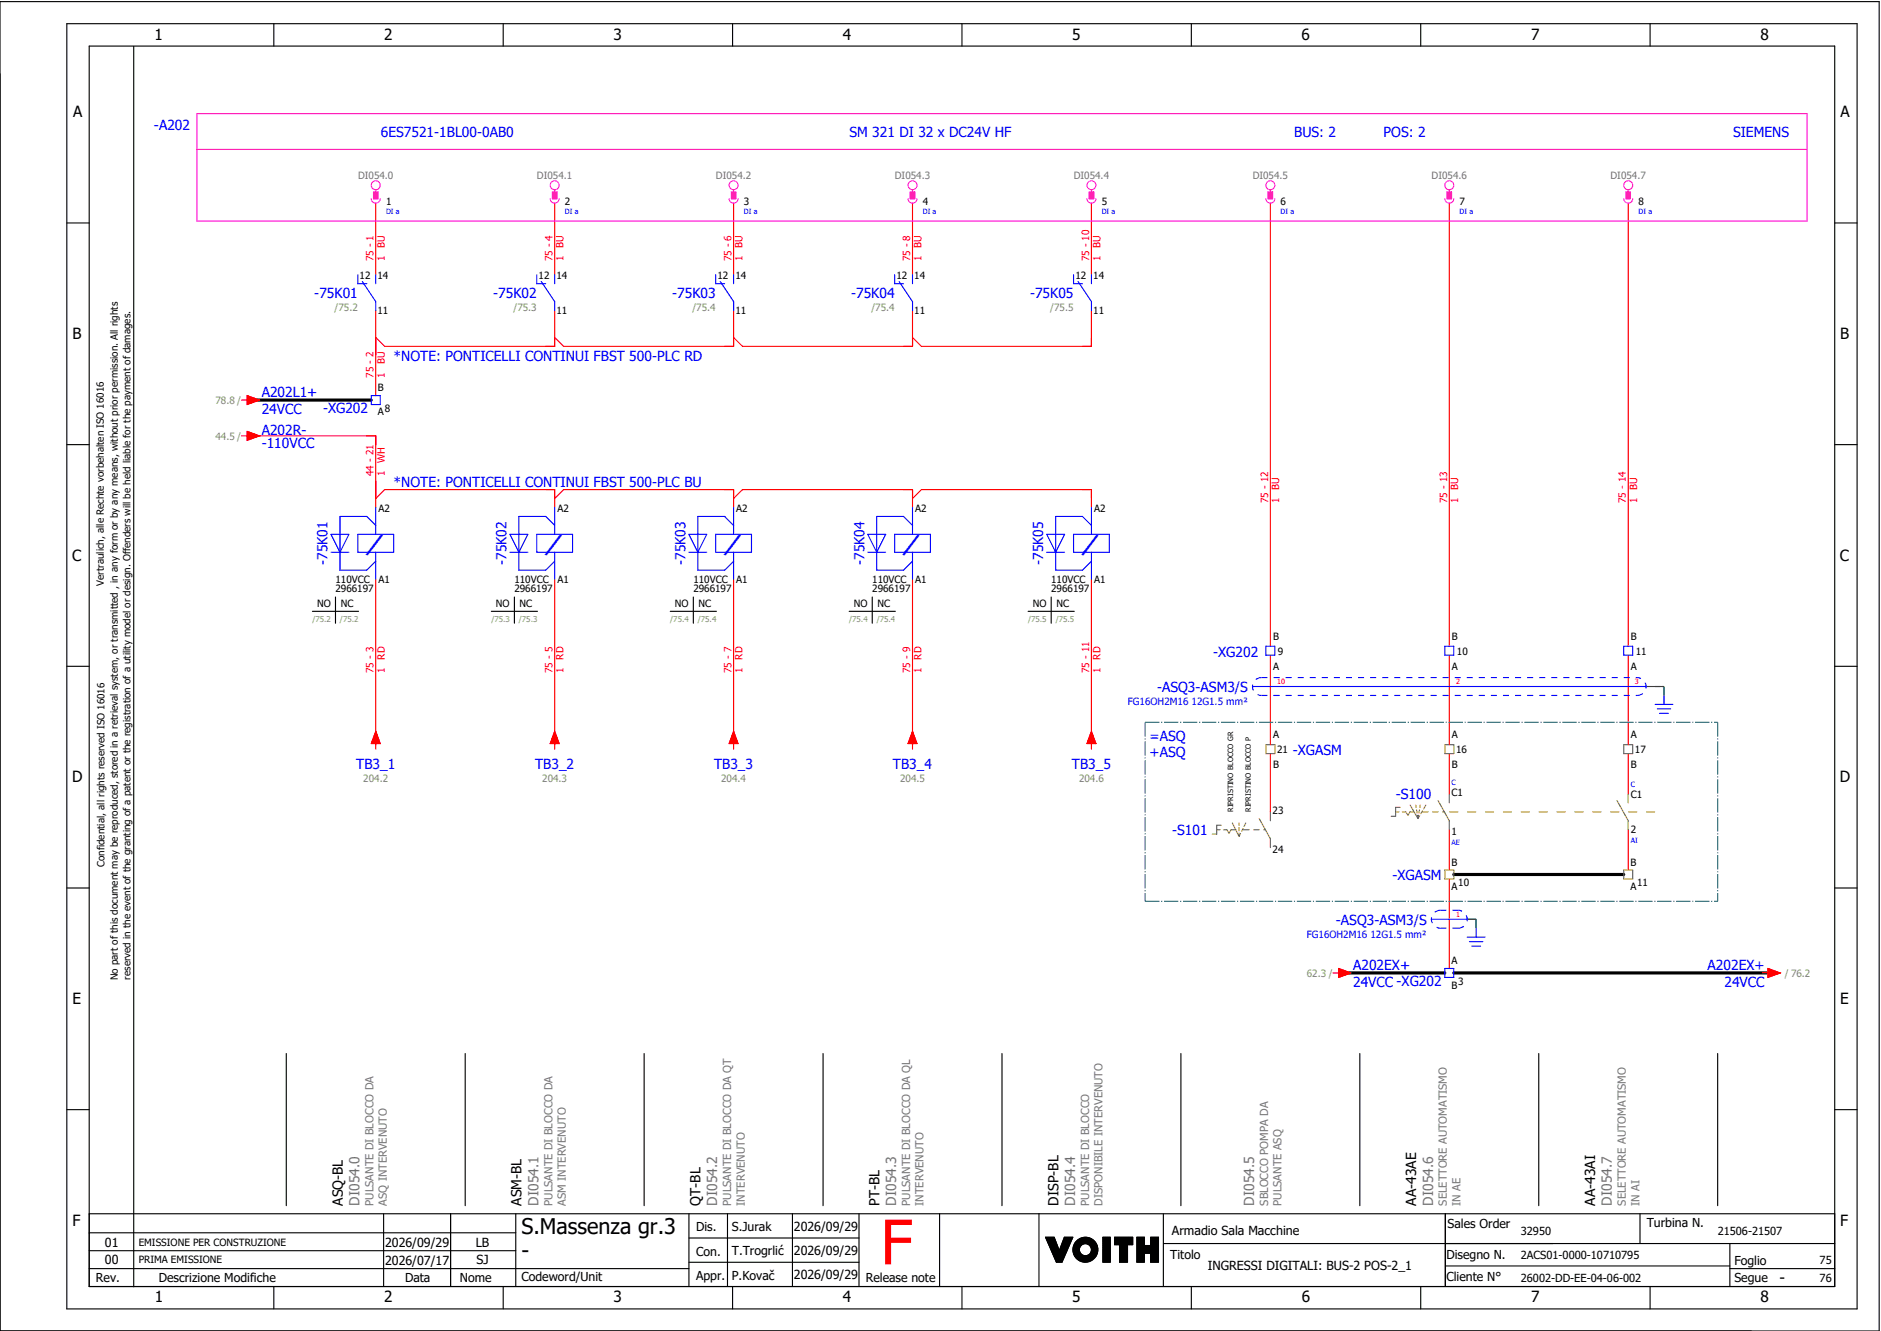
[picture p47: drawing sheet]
<svg xmlns="http://www.w3.org/2000/svg" width="421mm" height="297mm" viewBox="0 0 421 297" stroke-linecap="round" stroke-linejoin="round" font-family="sans-serif">
<defs><g id="words">
<text font-size="13.8" fill="#f00" x="196.9" y="282.5">F</text>
<g font-size="5.8" fill="#00f">
<text x="82.2" y="123.1" transform="rotate(20 82.2 123.1)">/</text>
<text x="122.2" y="123.1" transform="rotate(20 122.2 123.1)">/</text>
<text x="162.2" y="123.1" transform="rotate(20 162.2 123.1)">/</text>
<text x="202.2" y="123.1" transform="rotate(20 202.2 123.1)">/</text>
<text x="242.2" y="123.1" transform="rotate(20 242.2 123.1)">/</text>
</g>
<g font-size="4.8">
<text x="116.6" y="275.8">S.Massenza gr.3</text>
<text x="116.6" y="281.1">-</text>
</g>
<g font-size="3.4">
<text x="34.5" y="9">1</text>
<text x="85.9" y="9">2</text>
<text x="137.1" y="9">3</text>
<text x="188.4" y="9">4</text>
<text x="239.7" y="9">5</text>
<text x="291" y="9">6</text>
<text x="342.3" y="9">7</text>
<text x="393.5" y="9">8</text>
<text x="16.3" y="26.2">A</text>
<text x="411.5" y="26.2">A</text>
<text x="16.2" y="75.8">B</text>
<text x="411.4" y="75.8">B</text>
<text x="16.1" y="125.3">C</text>
<text x="411.3" y="125.3">C</text>
<text x="16.1" y="174.8">D</text>
<text x="411.3" y="174.8">D</text>
<text x="16.2" y="224.4">E</text>
<text x="411.4" y="224.4">E</text>
<text x="16.2" y="273.9">F</text>
<text x="411.4" y="273.9">F</text>
<text x="397.8" y="286.6">-</text>
<text x="34.6" y="291">1</text>
<text x="85.9" y="291">2</text>
<text x="137.2" y="291">3</text>
<text x="188.4" y="291">4</text>
<text x="239.7" y="291">5</text>
<text x="291" y="291">6</text>
<text x="342.3" y="291">7</text>
<text x="393.6" y="291">8</text>
</g>
<g font-size="3.1" fill="#00f">
<text x="34.4" y="29">-A202</text>
<text x="85.1" y="30.6">6ES7521-1BL00-0AB0</text>
<text x="189.9" y="30.6">SM 321 DI 32 x DC24V HF</text>
<text x="289.3" y="30.6">BUS: 2</text>
<text x="309.3" y="30.6">POS: 2</text>
<text x="387.4" y="30.6">SIEMENS</text>
<text x="70.3" y="66.6">-75K01</text>
<text x="110.3" y="66.6">-75K02</text>
<text x="150.3" y="66.6">-75K03</text>
<text x="190.3" y="66.6">-75K04</text>
<text x="230.3" y="66.6">-75K05</text>
<text x="88" y="80.8">*NOTE: PONTICELLI CONTINUI FBST 500-PLC RD</text>
<text x="58.5" y="88.6">A202L1+</text>
<text x="58.5" y="92.5">24VCC</text>
<text x="72.2" y="92.3">-XG202</text>
<text x="58.5" y="97.1">A202R-</text>
<text x="58.5" y="100.1">-110VCC</text>
<text x="88" y="108.8">*NOTE: PONTICELLI CONTINUI FBST 500-PLC BU</text>
<text x="73.2" y="126.3" transform="rotate(-90 73.2 126.3)">-75K01</text>
<text x="113.2" y="126.3" transform="rotate(-90 113.2 126.3)">-75K02</text>
<text x="153.2" y="126.3" transform="rotate(-90 153.2 126.3)">-75K03</text>
<text x="193.2" y="126.3" transform="rotate(-90 193.2 126.3)">-75K04</text>
<text x="233.2" y="126.3" transform="rotate(-90 233.2 126.3)">-75K05</text>
<text x="271.2" y="146.7">-XG202</text>
<text x="258.7" y="154.6">-ASQ3-ASM3/S</text>
<text x="257" y="165.5">=ASQ</text>
<text x="79.6" y="171.8">TB3_1</text>
<text x="119.6" y="171.8">TB3_2</text>
<text x="159.6" y="171.8">TB3_3</text>
<text x="199.6" y="171.8">TB3_4</text>
<text x="239.6" y="171.8">TB3_5</text>
<text x="257" y="169.3">+ASQ</text>
<text x="289" y="168.7">-XGASM</text>
<text x="312.1" y="178.6">-S100</text>
<text x="262.1" y="186.6">-S101</text>
<text x="311.3" y="196.6">-XGASM</text>
<text x="298.7" y="206.6">-ASQ3-ASM3/S</text>
<text x="302.5" y="216.6">A202EX+</text>
<text x="302.5" y="220.5">24VCC -XG202</text>
<text x="381.7" y="216.8">A202EX+</text>
<text x="385.5" y="220.5">24VCC</text>
</g>
<g font-size="3.1">
<text x="76.6" y="269.4" transform="rotate(-90 76.6 269.4)">ASQ-BL</text>
<text x="116.6" y="269.4" transform="rotate(-90 116.6 269.4)">ASM-BL</text>
<text x="156.6" y="269.4" transform="rotate(-90 156.6 269.4)">QT-BL</text>
<text x="196.6" y="269.4" transform="rotate(-90 196.6 269.4)">PT-BL</text>
<text x="236.6" y="269.4" transform="rotate(-90 236.6 269.4)">DISP-BL</text>
<text x="316.6" y="269.4" transform="rotate(-90 316.6 269.4)">AA-43AE</text>
<text x="356.6" y="269.4" transform="rotate(-90 356.6 269.4)">AA-43AI</text>
</g>
<g font-size="3.1" fill="#767676">
<text x="80.4" y="269.4" transform="rotate(-90 80.4 269.4)">DI054.0</text>
<text x="120.4" y="269.4" transform="rotate(-90 120.4 269.4)">DI054.1</text>
<text x="160.4" y="269.4" transform="rotate(-90 160.4 269.4)">DI054.2</text>
<text x="200.4" y="269.4" transform="rotate(-90 200.4 269.4)">DI054.3</text>
<text x="240.4" y="269.4" transform="rotate(-90 240.4 269.4)">DI054.4</text>
<text x="280.4" y="269.4" transform="rotate(-90 280.4 269.4)">DI054.5</text>
<text x="320.4" y="269.4" transform="rotate(-90 320.4 269.4)">DI054.6</text>
<text x="360.4" y="269.4" transform="rotate(-90 360.4 269.4)">DI054.7</text>
</g>
<g font-size="2.8">
<text x="155.6" y="275.1">Dis.</text>
<text x="163.6" y="275.1">S.Jurak</text>
<text x="177.5" y="275">2026/09/29</text>
<text x="262" y="275.8">Armadio Sala Macchine</text>
<text x="323.6" y="274.3">Sales Order</text>
<text x="368.1" y="274.2">Turbina N.</text>
<text x="23.4" y="278.6">01</text>
<text x="86.1" y="278.6">2026/09/29</text>
<text x="106.3" y="278.6">LB</text>
<text x="155.6" y="280.5">Con.</text>
<text x="163.6" y="280.5">T.Trogrlić</text>
<text x="177.5" y="280.4">2026/09/29</text>
<text x="261.6" y="281.3">Titolo</text>
<text x="323.4" y="281.2">Disegno N.</text>
<text x="21.4" y="286.5">Rev.</text>
<text x="23.4" y="282.5">00</text>
<text x="35.5" y="286.4">Descrizione Modifiche</text>
<text x="86.1" y="282.6">2026/07/17</text>
<text x="90.5" y="286.5">Data</text>
<text x="102.8" y="286.5">Nome</text>
<text x="106.5" y="282.5">SJ</text>
<text x="116.6" y="286.3">Codeword/Unit</text>
<text x="155.6" y="286">Appr.</text>
<text x="163.6" y="285.9">P.Kovač</text>
<text x="177.5" y="285.8">2026/09/29</text>
<text x="193.5" y="286.5">Release note</text>
<text x="270" y="283.8">INGRESSI DIGITALI: BUS-2 POS-2_1</text>
<text x="323.4" y="286.2">Cliente N°</text>
<text x="387.7" y="286.5">Segue</text>
<text x="387.7" y="282.6">Foglio</text>
</g>
<g font-size="2.5" fill="#767676">
<text x="83.5" y="269.4" transform="rotate(-90 83.5 269.4)">PULSANTE DI BLOCCO DA</text>
<text x="86.5" y="269.4" transform="rotate(-90 86.5 269.4)">ASQ INTERVENUTO</text>
<text x="123.5" y="269.4" transform="rotate(-90 123.5 269.4)">PULSANTE DI BLOCCO DA</text>
<text x="126.5" y="269.4" transform="rotate(-90 126.5 269.4)">ASM INTERVENUTO</text>
<text x="163.5" y="269.4" transform="rotate(-90 163.5 269.4)">PULSANTE DI BLOCCO DA QT</text>
<text x="166.5" y="269.4" transform="rotate(-90 166.5 269.4)">INTERVENUTO</text>
<text x="203.5" y="269.4" transform="rotate(-90 203.5 269.4)">PULSANTE DI BLOCCO DA QL</text>
<text x="206.5" y="269.4" transform="rotate(-90 206.5 269.4)">INTERVENUTO</text>
<text x="243.5" y="269.4" transform="rotate(-90 243.5 269.4)">PULSANTE DI BLOCCO</text>
<text x="246.5" y="269.4" transform="rotate(-90 246.5 269.4)">DISPONIBILE INTERVENUTO</text>
<text x="283.5" y="269.4" transform="rotate(-90 283.5 269.4)">SBLOCCO POMPA DA</text>
<text x="286.5" y="269.4" transform="rotate(-90 286.5 269.4)">PULSANTE ASQ</text>
<text x="323.5" y="269.4" transform="rotate(-90 323.5 269.4)">SELETTORE AUTOMATISMO</text>
<text x="326.5" y="269.4" transform="rotate(-90 326.5 269.4)">IN AE</text>
<text x="363.5" y="269.4" transform="rotate(-90 363.5 269.4)">SELETTORE AUTOMATISMO</text>
<text x="366.5" y="269.4" transform="rotate(-90 366.5 269.4)">IN AI</text>
</g>
<g font-size="2.5">
<text x="340" y="275.9">32950</text>
<text x="384" y="275.9">21506-21507</text>
<text x="340" y="281.4">2ACS01-0000-10710795</text>
<text x="340" y="286.4">26002-DD-EE-04-06-002</text>
<text x="406.8" y="282.4">75</text>
<text x="406.8" y="286.4">76</text>
</g>
<g font-size="2.2" fill="#767676">
<text x="80" y="39.9">DI054.0</text>
<text x="120" y="39.9">DI054.1</text>
<text x="160" y="39.9">DI054.2</text>
<text x="200" y="39.9">DI054.3</text>
<text x="240" y="39.9">DI054.4</text>
<text x="280" y="39.9">DI054.5</text>
<text x="320" y="39.9">DI054.6</text>
<text x="360" y="39.9">DI054.7</text>
</g>
<g font-size="2.2">
<text x="86.3" y="45.8">1</text>
<text x="126.3" y="45.8">2</text>
<text x="166.3" y="45.8">3</text>
<text x="206.3" y="45.8">4</text>
<text x="246.3" y="45.8">5</text>
<text x="286.3" y="45.8">6</text>
<text x="326.3" y="45.8">7</text>
<text x="366.3" y="45.8">8</text>
<text x="80.4" y="62.3">12</text>
<text x="84.4" y="62.3">14</text>
<text x="120.4" y="62.3">12</text>
<text x="124.4" y="62.3">14</text>
<text x="160.4" y="62.3">12</text>
<text x="164.4" y="62.3">14</text>
<text x="200.4" y="62.3">12</text>
<text x="204.4" y="62.3">14</text>
<text x="240.4" y="62.3">12</text>
<text x="244.4" y="62.3">14</text>
<text x="84.4" y="70.2">11</text>
<text x="124.4" y="70.2">11</text>
<text x="164.4" y="70.2">11</text>
<text x="204.4" y="70.2">11</text>
<text x="244.4" y="70.2">11</text>
<text x="84.5" y="87.4">B</text>
<text x="84.5" y="92.8">A</text>
<text x="86" y="92">8</text>
<text x="84.6" y="114.3">A2</text>
<text x="124.6" y="114.3">A2</text>
<text x="164.6" y="114.3">A2</text>
<text x="204.6" y="114.3">A2</text>
<text x="244.6" y="114.3">A2</text>
<text x="23.2" y="130.9" transform="rotate(-90 23.2 130.9)">Vertraulich, alle Rechte vorbehalten ISO 16016</text>
<text x="75" y="130.3">110VCC</text>
<text x="84.6" y="130.2">A1</text>
<text x="115" y="130.3">110VCC</text>
<text x="124.6" y="130.2">A1</text>
<text x="155" y="130.3">110VCC</text>
<text x="164.6" y="130.2">A1</text>
<text x="195" y="130.3">110VCC</text>
<text x="204.6" y="130.2">A1</text>
<text x="235" y="130.3">110VCC</text>
<text x="244.6" y="130.2">A1</text>
<text x="70.9" y="135.6">NO</text>
<text x="75" y="132.3">2966197</text>
<text x="76.2" y="135.6">NC</text>
<text x="110.9" y="135.6">NO</text>
<text x="115" y="132.3">2966197</text>
<text x="116.2" y="135.6">NC</text>
<text x="150.9" y="135.6">NO</text>
<text x="155" y="132.3">2966197</text>
<text x="156.2" y="135.6">NC</text>
<text x="190.9" y="135.6">NO</text>
<text x="195" y="132.3">2966197</text>
<text x="196.2" y="135.6">NC</text>
<text x="230.9" y="135.6">NO</text>
<text x="235" y="132.3">2966197</text>
<text x="236.2" y="135.6">NC</text>
<text x="284.6" y="142.9">B</text>
<text x="324.6" y="142.9">B</text>
<text x="364.6" y="142.9">B</text>
<text x="284.6" y="149.6">A</text>
<text x="285.7" y="146.3">9</text>
<text x="324.6" y="149.6">A</text>
<text x="325.7" y="146.3">10</text>
<text x="364.6" y="149.6">A</text>
<text x="365.7" y="146.3">11</text>
<text x="284.6" y="164.9">A</text>
<text x="324.6" y="164.9">A</text>
<text x="364.6" y="164.9">A</text>
<text x="284.6" y="171.6">B</text>
<text x="285.5" y="168.3">21</text>
<text x="324.6" y="171.6">B</text>
<text x="325.5" y="168.3">16</text>
<text x="364.6" y="171.6">B</text>
<text x="365.5" y="168.3">17</text>
<text x="324.5" y="177.9">C1</text>
<text x="364.6" y="178.3">C1</text>
<text x="284.5" y="181.9">23</text>
<text x="284.5" y="190.6">24</text>
<text x="324.5" y="186.6">1</text>
<text x="364.6" y="186.2">2</text>
<text x="23.4" y="193.7" transform="rotate(-90 23.4 193.7)">Confidential, all rights reserved ISO 16016</text>
<text x="324.5" y="193.4">B</text>
<text x="364.5" y="193.4">B</text>
<text x="324.5" y="198.8">A</text>
<text x="326" y="198">10</text>
<text x="364.5" y="198.8">A</text>
<text x="366" y="198">11</text>
<text x="324.5" y="215.4">A</text>
<text x="26.4" y="219" transform="rotate(-90 26.4 219)">No part of this document may be reproduced, stored in a retrieval system, or transmitted , in any form or by any means, without prior permission. All rights</text>
<text x="29.2" y="218.9" transform="rotate(-90 29.2 218.9)">reserved in the event of the granting of a patent or the registration of a utility model or design. Offenders will be held liable for the payment of damages.</text>
<text x="324.5" y="220.9">B</text>
<text x="326" y="220">3</text>
<text x="31" y="278.3">EMISSIONE PER CONSTRUZIONE</text>
<text x="31" y="282.3">PRIMA EMISSIONE</text>
</g>
<g font-size="2.2" fill="#f00">
<text x="83.5" y="58.4" transform="rotate(-90 83.5 58.4)">75 - 1</text>
<text x="86" y="58.4" transform="rotate(-90 86 58.4)">1</text>
<text x="86" y="55.4" transform="rotate(-90 86 55.4)">BU</text>
<text x="123.5" y="58.4" transform="rotate(-90 123.5 58.4)">75 - 4</text>
<text x="126" y="58.4" transform="rotate(-90 126 58.4)">1</text>
<text x="126" y="55.4" transform="rotate(-90 126 55.4)">BU</text>
<text x="163.5" y="58.4" transform="rotate(-90 163.5 58.4)">75 - 6</text>
<text x="166" y="58.4" transform="rotate(-90 166 58.4)">1</text>
<text x="166" y="55.4" transform="rotate(-90 166 55.4)">BU</text>
<text x="203.5" y="58.4" transform="rotate(-90 203.5 58.4)">75 - 8</text>
<text x="206" y="58.4" transform="rotate(-90 206 58.4)">1</text>
<text x="206" y="55.4" transform="rotate(-90 206 55.4)">BU</text>
<text x="243.5" y="58.4" transform="rotate(-90 243.5 58.4)">75 - 10</text>
<text x="246" y="58.4" transform="rotate(-90 246 58.4)">1</text>
<text x="246" y="55.4" transform="rotate(-90 246 55.4)">BU</text>
<text x="86" y="81.4" transform="rotate(-90 86 81.4)">BU</text>
<text x="83.5" y="84.4" transform="rotate(-90 83.5 84.4)">75 - 2</text>
<text x="86" y="84.4" transform="rotate(-90 86 84.4)">1</text>
<text x="83.5" y="106.4" transform="rotate(-90 83.5 106.4)">44 - 21</text>
<text x="86" y="106.4" transform="rotate(-90 86 106.4)">1</text>
<text x="86" y="103.4" transform="rotate(-90 86 103.4)">WH</text>
<text x="283.5" y="112.4" transform="rotate(-90 283.5 112.4)">75 - 12</text>
<text x="286" y="112.4" transform="rotate(-90 286 112.4)">1</text>
<text x="286" y="109.4" transform="rotate(-90 286 109.4)">BU</text>
<text x="323.5" y="112.4" transform="rotate(-90 323.5 112.4)">75 - 13</text>
<text x="326" y="112.4" transform="rotate(-90 326 112.4)">1</text>
<text x="326" y="109.4" transform="rotate(-90 326 109.4)">BU</text>
<text x="363.5" y="112.4" transform="rotate(-90 363.5 112.4)">75 - 14</text>
<text x="366" y="112.4" transform="rotate(-90 366 112.4)">1</text>
<text x="366" y="109.4" transform="rotate(-90 366 109.4)">BU</text>
<text x="86" y="147.4" transform="rotate(-90 86 147.4)">RD</text>
<text x="126" y="147.4" transform="rotate(-90 126 147.4)">RD</text>
<text x="166" y="147.4" transform="rotate(-90 166 147.4)">RD</text>
<text x="206" y="147.4" transform="rotate(-90 206 147.4)">RD</text>
<text x="246" y="147.4" transform="rotate(-90 246 147.4)">RD</text>
<text x="83.5" y="150.4" transform="rotate(-90 83.5 150.4)">75 - 3</text>
<text x="86" y="150.4" transform="rotate(-90 86 150.4)">1</text>
<text x="123.5" y="150.4" transform="rotate(-90 123.5 150.4)">75 - 5</text>
<text x="126" y="150.4" transform="rotate(-90 126 150.4)">1</text>
<text x="163.5" y="150.4" transform="rotate(-90 163.5 150.4)">75 - 7</text>
<text x="166" y="150.4" transform="rotate(-90 166 150.4)">1</text>
<text x="203.5" y="150.4" transform="rotate(-90 203.5 150.4)">75 - 9</text>
<text x="206" y="150.4" transform="rotate(-90 206 150.4)">1</text>
<text x="243.5" y="150.4" transform="rotate(-90 243.5 150.4)">75 - 11</text>
<text x="246" y="150.4" transform="rotate(-90 246 150.4)">1</text>
</g>
<g font-size="2.2" fill="#7ca552">
<text x="74.8" y="69.5">/75.2</text>
<text x="114.8" y="69.5">/75.3</text>
<text x="154.8" y="69.5">/75.4</text>
<text x="194.8" y="69.5">/75.4</text>
<text x="234.8" y="69.5">/75.5</text>
<text x="48.2" y="90.3">78.8 /</text>
<text x="48.2" y="98.3">44.5 /</text>
<text x="81.2" y="174.6">204.2</text>
<text x="121.2" y="174.6">204.3</text>
<text x="161.2" y="174.6">204.4</text>
<text x="201.2" y="174.6">204.5</text>
<text x="241.2" y="174.6">204.6</text>
<text x="292.2" y="218.3">62.3 /</text>
<text x="399" y="218.3">/ 76.2</text>
</g>
<g font-size="2.2" fill="#00f">
<text x="252.1" y="157.5">FG16OH2M16 12G1.5 mm²</text>
<text x="292.1" y="209.5">FG16OH2M16 12G1.5 mm²</text>
</g>
<g font-size="1.8" fill="#7ca552">
<text x="69.8" y="138.9">/75.2</text>
<text x="76" y="138.9">/75.2</text>
<text x="109.8" y="138.9">/75.3</text>
<text x="116" y="138.9">/75.3</text>
<text x="149.8" y="138.9">/75.4</text>
<text x="156" y="138.9">/75.4</text>
<text x="189.8" y="138.9">/75.4</text>
<text x="196" y="138.9">/75.4</text>
<text x="229.8" y="138.9">/75.5</text>
<text x="236" y="138.9">/75.5</text>
</g>
<g font-size="1.6" fill="#00f">
<text x="86.3" y="47.9">DI a</text>
<text x="126.3" y="47.9">DI a</text>
<text x="166.3" y="47.9">DI a</text>
<text x="206.3" y="47.9">DI a</text>
<text x="246.3" y="47.9">DI a</text>
<text x="286.3" y="47.9">DI a</text>
<text x="326.3" y="47.9">DI a</text>
<text x="366.3" y="47.9">DI a</text>
<text x="324.5" y="175.4">C</text>
<text x="364.6" y="175.8">C</text>
<text x="324.5" y="188.7">AE</text>
<text x="364.6" y="188.3">AI</text>
</g>
<g font-size="1.6" fill="#f00">
<text x="285.5" y="152.9">10</text>
<text x="325.5" y="152.9">2</text>
<text x="365.5" y="152.9">3</text>
<text x="325.5" y="204.9">1</text>
</g>
<g font-size="1.6">
<text x="275.7" y="181.4" transform="rotate(-90 275.7 181.4)">RIPRISTINO BLOCCO GR</text>
<text x="279.7" y="181.4" transform="rotate(-90 279.7 181.4)">RIPRISTINO BLOCCO P</text>
</g>
</g></defs>
<g fill="none" stroke="#000" stroke-width=".25">
<path d="M0 .4h420.1v297h-420.1zM14.9 5.3h400.3v287.2h-400.3zM19.9 10.3h390.3v277.2h-390.3zM29.9 10.4v277.1M61.2 5.3v5M112.5 5.3v5M163.8 5.3v5M215.1 5.3v5M266.3 5.3v5M317.6 5.3v5M368.9 5.3v5M14.9 49.8h5"/>
<path d="M410.2 49.8h5M14.9 99.3h5M410.2 99.3h5M69.8 136.6h10.4M75 133.4v5.9M109.8 136.6h10.4M115 133.4v5.9M149.8 136.6h10.4M155 133.4v5.9M189.8 136.6h10.4M195 133.4v5.9M229.8 136.6h10.4"/>
<path d="M235 133.4v5.9M14.9 148.9h5M410.2 148.9h5M14.9 198.4h5M410.2 198.4h5M64 235.4v34M104 235.4v34M144 235.4v34M184 235.4v34M224 235.4v34M264 235.4v34M304 235.4v34"/>
<path d="M344 235.4v34M384 235.4v34M14.9 247.9h5M410.2 247.9h5M19.9 271.2h390.3M19.9 279.5h95.4M19.9 275.4h95.4M85.8 271.2v16.3M100.7 271.2v16.3M115.3 271.2v16.3M154 271.2v16.3M154 276.6h38"/>
<path d="M162.6 271.2v16.3M177.2 271.2v16.3M192 271.2v16.3M210.1 271.2v16.3M232.3 271.1v16.3M233.7 276.4h2l1.1 3 1.1-3h1.9l-2.4 5.6h-1.2zM233.8 276.4l-.1 .1M233.9 276.4l-.1 .2M234.1 276.4l-.3 .3M234.2 276.4l-.3 .4M234.4 276.4l-.5 .5M234.5 276.4l-.5 .6"/>
<path d="M234.7 276.4l-.7 .7M234.8 276.4l-.7 .8M235 276.4l-.9 .9M235.1 276.4l-.9 1M235.3 276.4l-1.1 1.1M235.4 276.4l-1.2 1.2M235.6 276.4l-1.3 1.3M235.7 276.5l-1.4 1.3M235.7 276.6l-1.3 1.3M235.8 276.7l-1.4 1.3M235.8 276.8l-1.3 1.3M235.9 276.9l-1.4 1.4"/>
<path d="M235.9 277l-1.3 1.4M235.9 277.1l-1.3 1.4M236 277.3l-1.3 1.3M236 277.4l-1.3 1.3M236.1 277.5l-1.3 1.3M236.1 277.6l-1.3 1.3M236.1 277.7l-1.3 1.3M236.2 277.8l-1.3 1.3M236.2 277.9l-1.3 1.3M236.3 278l-1.3 1.3M236.3 278.1l-1.3 1.3M236.3 278.2l-1.2 1.3"/>
<path d="M236.4 278.3l-1.3 1.3M236.4 278.4l-1.2 1.3M236.5 278.6l-1.3 1.2M236.5 278.7l-1.2 1.2M236.6 278.8l-1.3 1.2M236.6 278.9l-1.3 1.2M236.6 279l-1.2 1.2M236.7 279.1l-1.3 1.2M236.7 279.2l-1.2 1.3M236.8 279.3l-1.3 1.3M238 276.4l-.1 .1M238.1 276.4l-.3 .4"/>
<path d="M238.3 276.4l-.6 .6M238.4 279.8l-2.2 2.2M238.4 276.4l-.8 .8M238.5 279.5l-2.4 2.4M238.6 276.4l-1.1 1.1M238.6 279.3l-2.5 2.5M238.7 279l-2.7 2.7M238.7 276.4l-1.2 1.3M238.8 278.7l-2.8 2.9M238.9 276.4l-1.5 1.6M239 278.5l-3.1 3M239 276.4l-1.7 1.8"/>
<path d="M239.1 278.2l-3.2 3.2M239.2 276.4l-2 2.1M239.2 277.9l-3.4 3.4M239.3 277.7l-3.5 3.5M239.3 276.4l-2.2 2.3M239.4 277.4l-3.6 3.7M239.5 276.4l-2.5 2.5M239.5 277.1l-3.8 3.9M239.6 276.4l-2.7 2.8M239.7 276.9l-4 4M239.8 276.6l-4.2 4.2M239.8 276.4l-4.2 4.3"/>
<path d="M241.1 276.9l-.8 .8M241.3 279.3l-1.2 1.1M241.3 279.1l-1.2 1.2M241.3 279.4l-1.1 1.1M241.3 278.9l-1.3 1.3M241.3 279.5l-1.1 1.1M241.4 279.7l-1.1 1M241.4 278.7l-1.4 1.4M241.4 279.8l-1 1M241.4 276.7l-1.3 1.3M241.5 279.9l-1.1 1M241.5 280l-1 1"/>
<path d="M241.7 276.6l-1.7 1.7M241.9 276.5l-1.9 2M242.1 276.5l-2.2 2.2M242.3 276.5l-2.4 2.4M242.5 276.4l-2.6 2.6M242.6 276.4l-2.7 2.8M242.8 276.4l-2.9 3M242.9 276.5l-3 3M243 276.5l-3.1 3.1M243.2 276.5l-3.3 3.3M243.3 276.5l-3.4 3.4M243.4 276.6l-3.4 3.4"/>
<path d="M243.5 276.6l-1.4 1.4M243.6 276.6l-1.3 1.3M243.7 276.7l-1.2 1.2M243.9 276.7l-1.2 1.2M244 276.8l-1.2 1.1M244 276.8l-1.1 1.1M244.1 276.9l-1 1.1M244.2 276.9l-1 1.1M244.3 277l-1 1M244.4 277.1l-1 1M244.5 277.1l-1 1.1M244.6 277.2l-1.1 1"/>
<path d="M244.6 277.3l-1 1M244.7 277.4l-1 1M244.8 277.4l-1 1.1M244.8 277.5l-1 1.1M244.9 277.6l-1 1.1M245 277.7l-1.1 1.1M245 277.8l-1.1 1.1M245.1 277.9l-1.1 1.1M245.1 278l-1.1 1.1M245.2 278.1l-1.2 1.2M245.2 278.2l-1.2 1.3M245.3 278.3l-1.4 1.4"/>
<path d="M245.3 278.4l-1.5 1.5M245.3 278.5l-3.4 3.4M245.4 279.9l-2.1 2M245.4 278.7l-3.3 3.3M245.4 279.7l-2.3 2.3M245.4 278.8l-3.2 3.2M245.4 278.9l-3.1 3.1M245.4 279.5l-2.5 2.5M245.4 279.1l-2.9 2.9M245.4 279.4l-2.6 2.6M245.4 279.2l-2.8 2.8M246.6 276.4h1.6v5.6h-1.6z"/>
<path d="M246.6 276.4v.1M246.8 276.4l-.2 .3M246.9 276.4l-.3 .4M247.1 276.4l-.5 .6M247.2 276.4l-.6 .7M247.4 276.4l-.8 .9M247.5 276.4l-.9 1M247.7 276.4l-1.1 1.2M247.8 276.4l-1.2 1.3M248 276.4l-1.4 1.5M248.1 276.4l-1.5 1.6M248.2 280l-1.6 1.6"/>
<path d="M248.2 279.8l-1.6 1.7M248.2 279.7l-1.6 1.6M248.2 279.5l-1.6 1.7M248.2 279.4l-1.6 1.6M248.2 277.4l-1.6 1.7M248.2 277.3l-1.6 1.6M248.2 277.1l-1.6 1.7M248.2 277l-1.6 1.6M248.2 276.8l-1.6 1.7M248.2 276.7l-1.6 1.6M248.2 276.5l-1.6 1.7M248.2 278l-1.6 1.7"/>
<path d="M248.2 277.9l-1.6 1.6M248.2 277.7l-1.6 1.7M248.2 277.6l-1.6 1.6M248.2 279.1l-1.6 1.6M248.2 278.9l-1.6 1.7M248.2 278.8l-1.6 1.6M248.2 278.6l-1.6 1.7M248.2 278.5l-1.6 1.6M248.2 278.3l-1.6 1.7M248.2 278.2l-1.6 1.6M248.2 279.2l-1.6 1.7M249.2 276.4v.1"/>
<path d="M249.4 276.4l-.2 .2M249.5 276.4l-.3 .4M249.7 276.4l-.5 .5M249.8 276.4l-.6 .7M250 276.4l-.8 .8M250.1 276.4l-.9 1M250.3 278.1h-1.1v-1.7h4v1.7h-1.1v3.9h-1.8M250.3 278.1v3.9M250.3 276.4l-1.1 1.2M250.4 276.4l-1.2 1.3M250.6 276.4l-1.4 1.5M250.7 276.4l-1.5 1.6"/>
<path d="M250.9 276.4l-1.7 1.7M251 276.4l-1.6 1.7M251.2 276.4l-1.7 1.7M251.3 276.4l-1.6 1.7M251.5 276.4l-1.7 1.7M251.6 276.4l-1.6 1.7M251.8 276.4l-1.7 1.7M251.9 276.4l-1.6 1.7M252.1 279.9l-1.8 1.8M252.1 279.8l-1.8 1.8M252.1 278.6l-1.8 1.8M252.1 278.4l-1.8 1.8"/>
<path d="M252.1 278.3l-1.8 1.8M252.1 279.2l-1.8 1.8M252.1 279l-1.8 1.8M252.1 278.9l-1.8 1.8M252.1 278.7l-1.8 1.8M252.1 279.3l-1.8 1.8M252.1 279.6l-1.8 1.8M252.1 279.5l-1.8 1.8M252.1 276.4l-1.8 1.9M252.2 276.4l-1.9 2M252.4 276.4l-2.1 2.2M252.5 276.4l-2.2 2.3"/>
<path d="M252.7 276.4l-2.4 2.5M252.8 276.4l-2.5 2.6M253 276.4l-2.7 2.8M253.1 276.4l-2.8 2.9M253.2 277.4l-.7 .7M253.2 276.7l-2.9 2.9M253.2 276.5l-2.9 3M253.2 277.3l-.8 .8M253.2 277.1l-1 1M253.2 277l-2.9 2.9M253.2 276.8l-2.9 3M253.2 278l-.1 .1"/>
<path d="M253.2 277.9l-.2 .2M253.2 277.7l-.4 .4M253.2 277.6l-.5 .5M254.2 276.4v.1M254.3 276.4l-.1 .2M254.5 276.4l-.3 .4M254.6 276.4l-.4 .5M254.8 276.4l-.6 .7M254.9 276.4l-.7 .8M255.1 276.4l-.9 1M255.2 276.4l-1 1.1M255.4 276.4l-1.2 1.3"/>
<path d="M255.5 276.4l-1.3 1.4M255.7 276.4l-1.5 1.6M255.8 277.5l-1.6 1.7M255.8 277.4l-1.6 1.6M255.8 277.2l-1.6 1.7M255.8 277.1l-1.6 1.6M255.8 276.9l-1.6 1.7M255.8 276.8l-1.6 1.6M255.8 276.6l-1.6 1.7M255.8 276.5l-1.6 1.6M255.8 276.4v1.9M255.8 276.4h-1.6v5.6h1.6v-2h1.4"/>
<path d="M255.8 278.3h1.4v-1.9h1.8v5.6h-1.8v-2M255.8 278l-1.6 1.6M255.8 277.8l-1.6 1.7M255.8 277.7l-1.6 1.6M255.8 278.3l-1.6 1.6M255.8 278.1l-1.6 1.7M255.9 278.3l-1.7 1.8M256.1 278.3l-1.9 1.9M256.2 278.3l-2 2.1M256.4 278.3l-2.2 2.2M256.5 278.3l-2.3 2.4M256.7 278.3l-2.5 2.5"/>
<path d="M256.8 278.3l-2.6 2.7M257 278.3l-2.8 2.8M257.1 278.3l-2.9 3M257.3 276.4l-.1 .2M257.5 276.4l-.3 .3M257.6 276.4l-.4 .5M257.8 276.4l-.6 .6M257.9 276.4l-.7 .8M258.1 276.4l-.9 .9M258.2 276.4l-1 1.1M258.4 276.4l-1.2 1.2M258.5 276.4l-1.3 1.4"/>
<path d="M258.7 276.4l-1.5 1.5M258.8 276.4l-1.6 1.7M259 276.5l-1.8 1.7M259 277.5l-2.5 2.5M259 277.4l-2.7 2.6M259 277.1l-3 2.9M259 276.9l-3.1 3.1M259 277.2l-2.8 2.8M259 276.8l-4.8 4.8M259 276.6l-4.8 4.8M259 279l-1.8 1.8M259 278.9l-1.8 1.7"/>
<path d="M259 278.7l-1.8 1.8M259 278.6l-1.8 1.7M259 278.4l-1.8 1.8M259 278.3l-1.8 1.7M259 278.1l-1.9 1.9M259 278l-2.1 2M259 277.8l-2.2 2.2M259 277.7l-2.4 2.3M259 279.3l-1.8 1.8M259 279.2l-1.8 1.7M259 279.9l-1.8 1.8M259 279.8l-1.8 1.7"/>
<path d="M259 279.6l-1.8 1.8M259 279.5l-1.8 1.7M260.1 271.2v16.3M260.1 277.9h150.1M323.1 271.2v16.3M366.6 271.2v6.7M386.7 277.9v9.6M19.9 283.5h134.1M61.2 287.5v5M112.5 287.5v5M154 282h38M163.8 287.5v5"/>
<path d="M215.1 287.5v5M237.5 281.9l-.1 .1M237.6 281.7l-.4 .3M237.7 281.4l-.6 .6M237.8 281.1l-.9 .9M237.9 280.9l-1.1 1.1M238 280.6l-1.4 1.4M238.2 280.3l-1.7 1.7M238.3 280.1l-2 1.9M241.6 280l-1 1.1M241.6 280.1l-1 1M241.7 280.2l-1 1"/>
<path d="M241.8 280.3l-1 1M241.9 280.3l-1 1.1M242 280.4l-1.1 1M242.1 280.4l-1.1 1.1M242.2 280.5l-1.1 1.1M242.3 280.5l-1.1 1.1M242.4 280.6l-1.1 1.1M242.6 280.6l-1.2 1.1M242.7 280.6l-1.2 1.2M242.9 280.6l-1.3 1.2M243.1 280.5l-1.4 1.4M243.3 280.4l-1.5 1.5"/>
<path d="M245.1 280.6l-1.1 1M245.2 280.3l-1.5 1.5M245.3 280.1l-1.8 1.8M248.2 281.3l-.7 .7M248.2 281.2l-.8 .8M248.2 281l-1 1M248.2 281.5l-.5 .5M248.2 281.9l-.1 .1M248.2 281.8l-.2 .2M248.2 281.6l-.4 .4M248.2 280.9l-1.1 1.1M248.2 280.7l-1.3 1.3"/>
<path d="M248.2 280.6l-1.4 1.4M248.2 280.4l-1.6 1.6M248.2 280.3l-1.6 1.6M248.2 280.1l-1.6 1.7M252.1 281.3l-.8 .7M252.1 281.1l-.9 .9M252.1 281l-1.1 1M252.1 280.8l-1.2 1.2M252.1 280.7l-1.4 1.3M252.1 280.5l-1.5 1.5M252.1 280.4l-1.7 1.6M252.1 280.2l-1.8 1.8"/>
<path d="M252.1 281.4l-.6 .6M252.1 281.9l-.2 .1M252.1 281.7l-.3 .3M252.1 281.6l-.5 .4M252.1 280.1l-1.8 1.8M255.8 280.7l-1.3 1.3M255.8 280.5l-1.5 1.5M255.8 280.2l-1.6 1.7M255.8 280.1l-1.6 1.6M255.8 280.4l-1.6 1.6M255.8 281.9l-.1 .1M255.8 281.7l-.3 .3"/>
<path d="M255.8 281.6l-.4 .4M255.8 281.4l-.6 .6M255.8 281.3l-.7 .7M255.8 281.1l-.9 .9M255.8 281l-1 1M255.8 280.8l-1.2 1.2M259 281.9l-.2 .1M259 281.7l-.3 .3M259 281.6l-.5 .4M259 281.4l-.6 .6M259 281.3l-.8 .7M259 281.1l-.9 .9"/>
<path d="M259 281l-1.1 1M259 280.8l-1.2 1.2M259 280.7l-1.4 1.3M259 280.5l-1.5 1.5M259 280.4l-1.7 1.6M259 280.2l-1.8 1.8M259 280.1l-1.8 1.7M266.3 287.5v5M317.6 287.5v5M323.1 282.9h63.6M368.9 287.5v5M386.7 283.5h23.5"/>
<circle cx="242.6" cy="279.2" r="1.35"/>
<circle cx="242.6" cy="279.2" r="2.79"/>
</g>
<g fill="none" stroke="#f00" stroke-width=".25">
<path d="M84 45.4v16M124 45.4v16M164 45.4v16M204 45.4v16M244 45.4v16M284 45.4v99M324 45.4v99M364 45.4v99M84 69.4v19M124 69.4v8h-38l-2-2M164 69.4v8h-38l-2-2M204 69.4v8h-38l-2-2"/>
<path d="M244 69.4v8h-38l-2-2M54 97.4h1.2M54 89.4h1.2M55.2 96.4l2.8 1-2.8 1zM55.2 88.4l2.8 1-2.8 1zM56 97.4h28v16M84 111.4l2-2h38v4M124 111.4l2-2h38v4M164 111.4l2-2h38v4M204 111.4l2-2h38v4M84 129.4v38M124 129.4v38"/>
<path d="M164 129.4v38M204 129.4v38M244 129.4v38M284 146.4v20M324 146.4v20M364 146.4v20M84 163.4l1 2.7h-2zM124 163.4l1 2.7h-2zM164 163.4l1 2.7h-2zM204 163.4l1 2.7h-2zM244 163.4l1 2.7h-2zM284 168.4v13"/>
<path d="M324 168.4v9M364 168.4v9M324 185.4v9M324 196.4v20M364 185.4v9M298 217.4h1.3M299.3 216.4l2.7 1-2.7 1zM394 217.4h1.2M395.2 216.4l2.8 1-2.8 1z"/>
</g>
<path d="M368 153.4h4M370 153.4h2M372 153.4v2M328 205.4h2M330 205.4v2" fill="none" stroke="#00be00" stroke-width=".25" stroke-dasharray="3.2 .4 .3 .4" stroke-linecap="butt"/>
<path d="M56 89.4h27M325 195.4h38M300 217.4h23M325 217.4h71" fill="none" stroke="#000" stroke-width=".7"/>
<g fill="none" stroke="#f0f" stroke-width=".25">
<path d="M44 25.4h360v24h-360zM44 33.4h360M83 44.4a1 1 0 0 0 1 1 1 1 0 0 0 1-1M83.5 42.9h1v1.5h-1zM84 42.4v.5M123 44.4a1 1 0 0 0 1 1 1 1 0 0 0 1-1M123.5 42.9h1v1.5h-1zM124 42.4v.5M163 44.4a1 1 0 0 0 1 1 1 1 0 0 0 1-1M163.5 42.9h1v1.5h-1zM164 42.4v.5M203 44.4a1 1 0 0 0 1 1 1 1 0 0 0 1-1"/>
<path d="M203.5 42.9h1v1.5h-1zM204 42.4v.5M243 44.4a1 1 0 0 0 1 1 1 1 0 0 0 1-1M243.5 42.9h1v1.5h-1zM244 42.4v.5M283 44.4a1 1 0 0 0 1 1 1 1 0 0 0 1-1M283.5 42.9h1v1.5h-1zM284 42.4v.5M323 44.4a1 1 0 0 0 1 1 1 1 0 0 0 1-1M323.5 42.9h1v1.5h-1zM324 42.4v.5M363 44.4a1 1 0 0 0 1 1 1 1 0 0 0 1-1"/>
<path d="M363.5 42.9h1v1.5h-1zM364 42.4v.5"/>
<circle cx="84" cy="41.4" r="1"/>
<circle cx="124" cy="41.4" r="1"/>
<circle cx="164" cy="41.4" r="1"/>
<circle cx="204" cy="41.4" r="1"/>
<circle cx="244" cy="41.4" r="1"/>
<circle cx="284" cy="41.4" r="1"/>
<circle cx="324" cy="41.4" r="1"/>
<circle cx="364" cy="41.4" r="1"/>
</g>
<g fill="#f0f" stroke="#f0f" stroke-width=".22">
<path d="M83.5 42.9h1v1.5h-1z"/>
<path d="M123.5 42.9h1v1.5h-1z"/>
<path d="M163.5 42.9h1v1.5h-1z"/>
<path d="M203.5 42.9h1v1.5h-1z"/>
<path d="M243.5 42.9h1v1.5h-1z"/>
<path d="M283.5 42.9h1v1.5h-1z"/>
<path d="M323.5 42.9h1v1.5h-1z"/>
<path d="M363.5 42.9h1v1.5h-1z"/>
</g>
<path d="M324 181.4h48" fill="none" stroke="#a57c00" stroke-width=".25" stroke-dasharray="2 2" stroke-linecap="butt"/>
<g fill="none" stroke="#00f" stroke-width=".25">
<path d="M80 61.4v2h2M81 62.9l3 4.5v2M84 61.4v2M120 61.4v2h2M121 62.9l3 4.5v2M124 61.4v2M160 61.4v2h2M161 62.9l3 4.5v2M164 61.4v2M200 61.4v2h2M201 62.9l3 4.5v2M204 61.4v2"/>
<path d="M240 61.4v2h2M241 62.9l3 4.5v2M244 61.4v2M83 88.4h2v2h-2zM74 119.4h4l-2 4zM80 119.4h8v4h-8zM84 113.4v6M84 117.4l-2-2h-6v12h6l2-2M114 119.4h4l-2 4zM120 119.4h8v4h-8zM124 113.4v6M124 117.4l-2-2h-6v12h6l2-2"/>
<path d="M154 119.4h4l-2 4zM160 119.4h8v4h-8zM164 113.4v6M164 117.4l-2-2h-6v12h6l2-2M194 119.4h4l-2 4zM200 119.4h8v4h-8zM204 113.4v6M204 117.4l-2-2h-6v12h6l2-2M234 119.4h4l-2 4zM240 119.4h8v4h-8zM244 113.4v6M244 117.4l-2-2h-6v12h6l2-2"/>
<path d="M74 123.4h4M76 123.4h.1M84 123.4v6M114 123.4h4M116 123.4h.1M124 123.4v6M154 123.4h4M156 123.4h.1M164 123.4v6M194 123.4h4M196 123.4h.1M204 123.4v6"/>
<path d="M234 123.4h4M236 123.4h.1M244 123.4v6M280 153.4h88M283 144.4h2v2h-2zM323 144.4h2v2h-2zM363 144.4h2v2h-2zM370 157.4h4M370.5 158.4h3M371 159.4h2M372 155.4v2M320 205.4h8"/>
<path d="M323 216.4h2v2h-2zM328 209.4h4M328.5 210.4h3M329 211.4h2M330 207.4v2"/>
</g>
<path d="M282 155.4h84M282 151.4h84M282 151.4a2 2 0 0 0-2 2 2 2 0 0 0 2 2M366 155.4a2 2 0 0 0 2-2 2 2 0 0 0-2-2M322 207.4h4M322 203.4h4M322 203.4a2 2 0 0 0-2 2 2 2 0 0 0 2 2M326 207.4a2 2 0 0 0 2-2 2 2 0 0 0-2-2" fill="none" stroke="#00f" stroke-width=".25" stroke-dasharray="1.4 1.4" stroke-linecap="butt"/>
<path d="M256 161.4h128M256 161.4v40M384 161.4v40M256 201.4h128" fill="none" stroke="#007f7f" stroke-width=".25" stroke-dasharray="3.2 .4 .3 .4" stroke-linecap="butt"/>
<g fill="none" stroke="#a57c00" stroke-width=".25">
<path d="M283 166.4h2v2h-2zM315.2 179.9l1.8 3M316.5 179.9l.1 .5M317.5 179.9l-.1 .5M318.7 179.9l-.4 .8M321.5 178.9l2.5 4.5v2M323 166.4h2v2h-2zM324 177.4v2M361.5 178.9l2.5 4.5v2M363 166.4h2v2h-2zM364 177.4v2M272 185.4h.8"/>
<path d="M273 184.4h-1v2h-1M273.5 185.4h.8l.5 .7 .4-.7h1.1M275.5 183.9l1.5 3M277 183.9v.5M277 184.9v.7M277 186.1v.8M277.3 186.2l-.3 .7M277.8 185.4h1.5M277.9 185.1l-.3 .7M278.5 183.9l-.4 .8M280.2 185.4h1.3M281.5 182.9l2.5 4.5v2"/>
<path d="M282.5 185.4h.4M284 181.4v2M312 181.4h.7M313 180.4h-1v2h-1M313.5 181.4h.7l.6 .7 .4-.7h.8M316.7 180.9l.1 .8M316.9 182.2l.1 .7M317.1 182.2l-.1 .7M317.3 180.9l-.1 .8M317.4 182.2l-.4 .7M318 181.4h1.3M318 181.2l-.4 .6"/>
<path d="M320.2 181.4h1.3M322.5 181.4h.3M323 194.4h2v2h-2zM363 194.4h2v2h-2z"/>
</g>
<g fill="#f00" stroke="#f00" stroke-width=".22">
<path d="M299.3 216.4l2.7 1-2.7 1z"/>
<path d="M395.2 216.4l2.8 1-2.8 1z"/>
<path d="M55.2 96.4l2.8 1-2.8 1z"/>
<path d="M84 163.4l1 2.7h-2z"/>
<path d="M124 163.4l1 2.7h-2z"/>
<path d="M164 163.4l1 2.7h-2z"/>
<path d="M204 163.4l1 2.7h-2z"/>
<path d="M244 163.4l1 2.7h-2z"/>
<path d="M55.2 88.4l2.8 1-2.8 1z"/>
</g>
<use href="#words"/>
</svg>
